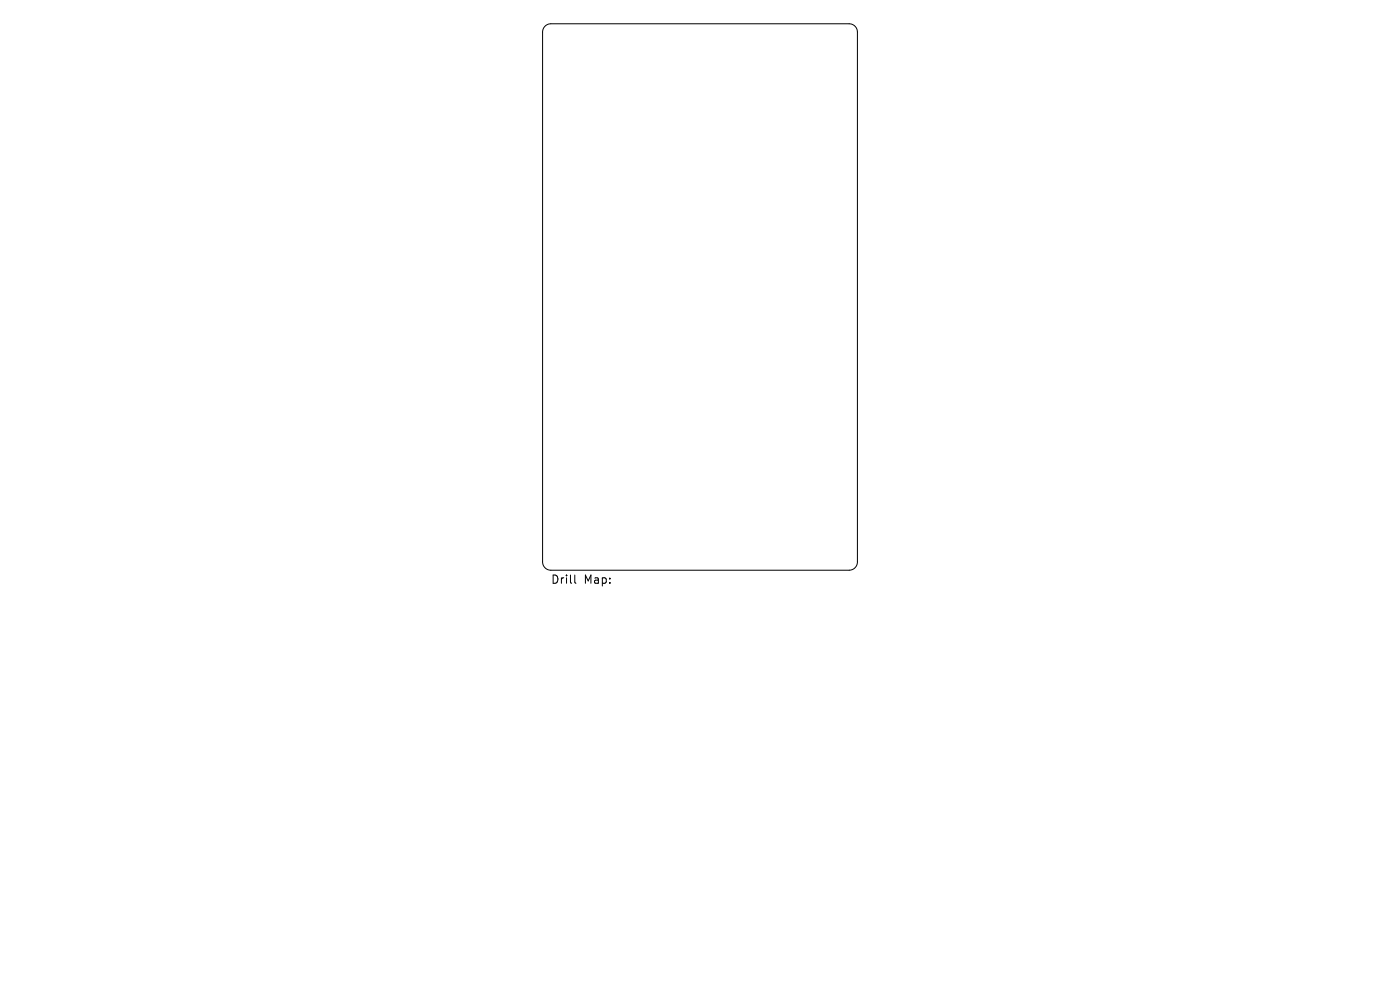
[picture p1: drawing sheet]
<svg xmlns="http://www.w3.org/2000/svg" width="297mm" height="210mm" viewBox="0 0 297 210" stroke-linecap="round" stroke-linejoin="round" font-family="sans-serif">
<defs><g id="words">
<g font-size="2.4">
<text x="116.8" y="124.1">Drill</text>
<text x="123.8" y="124.1">Map:</text>
</g>
</g></defs>
<path d="M115.7 5.5l.4-.3 .8-.2h63.2a1.75 1.75 0 0 1 1.8 1.8v112.4a1.75 1.75 0 0 1-1.8 1.8h-63.2a1.75 1.75 0 0 1-1.8-1.8v-112.4l.2-.7zM121.9 122v1.5l.3 .2" fill="none" stroke="#000" stroke-width=".21"/>
<use href="#words"/>
</svg>
